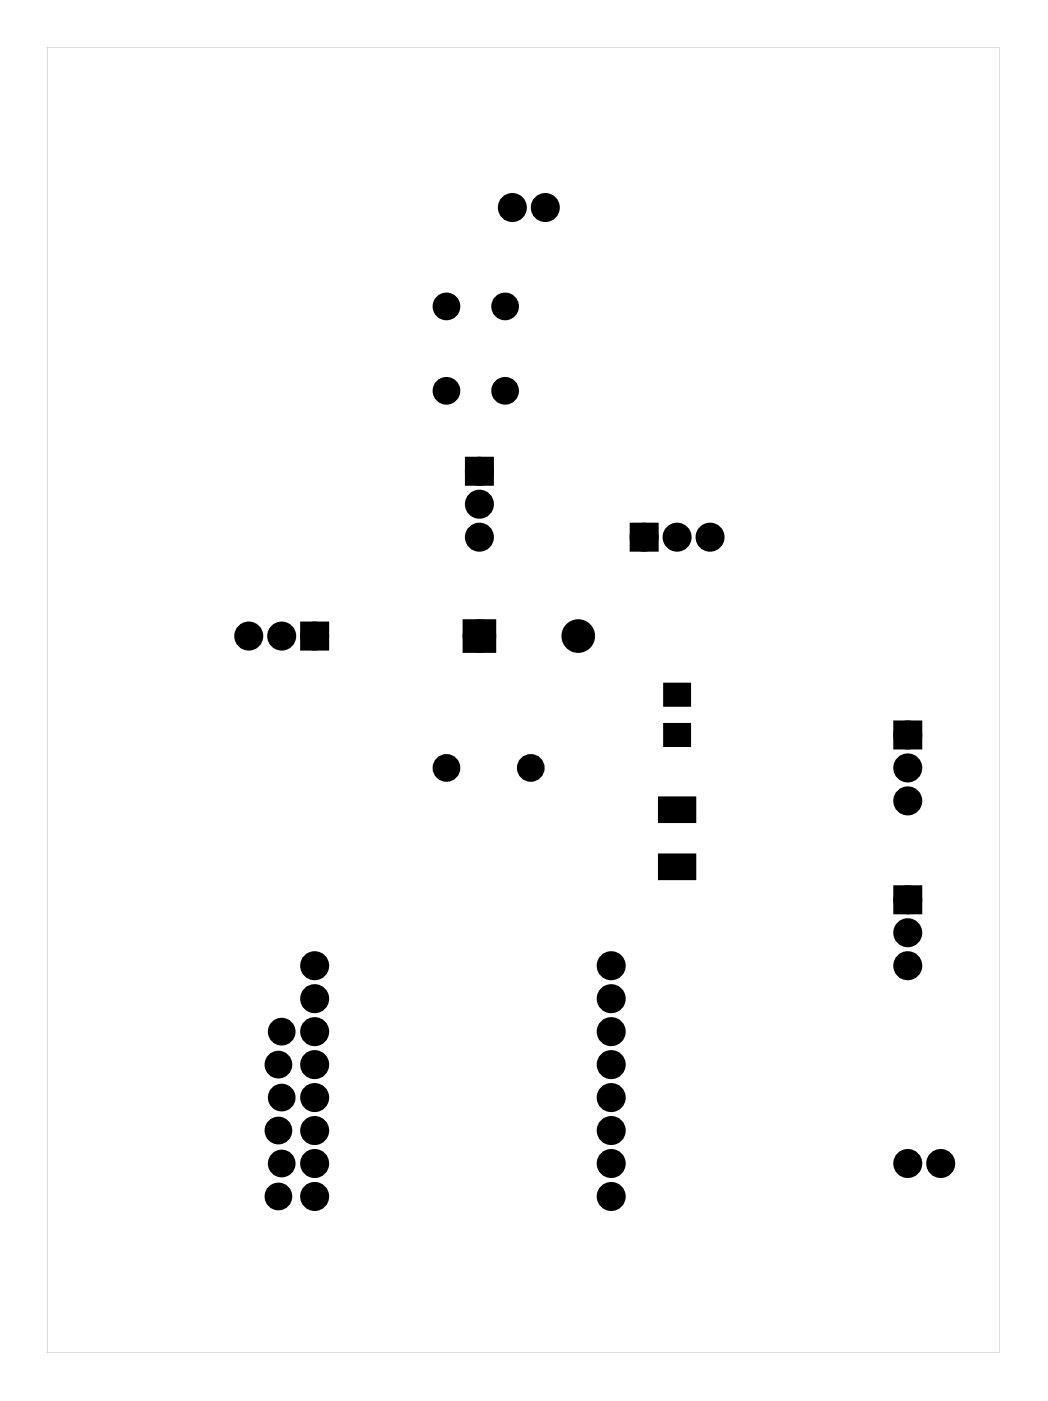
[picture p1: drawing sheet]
<svg xmlns="http://www.w3.org/2000/svg" width="81mm" height="108mm" viewBox="0 0 81 108" stroke-linecap="round" stroke-linejoin="round" font-family="sans-serif">
<g fill="#000">
<path d="M36.2 35.6h1.5v1.4h-1.5zM23.5 48.3h1.5v1.4h-1.5zM36 48.1h1.9v1.8h-1.9zM48.9 40.7h1.5v1.4h-1.5zM51.2 52.7h1.9v1.6h-1.9zM51.2 55.8h1.9v1.6h-1.9zM69.2 55.9h1.5v1.5h-1.5zM50.8 61.5h2.7v1.8h-2.7zM50.8 65.9h2.7v1.8h-2.7zM69.2 68.6h1.5v1.5h-1.5z"/>
<path d="M3.6 3.6h73.4v100.6h-73.4zM3.6 3.6v100.6h73.4v-100.6z"/>
</g>
<g fill="none" stroke="#000" stroke-width=".76" stroke-linecap="butt">
<path d="M36.2 35.6h1.5v1.4h-1.5zM23.5 48.3h1.5v1.4h-1.5zM36 48.1h1.9v1.8h-1.9zM48.9 40.7h1.5v1.4h-1.5zM69.2 55.9h1.5v1.5h-1.5zM69.2 68.6h1.5v1.5h-1.5z"/>
<circle cx="39.5" cy="16" r=".74"/>
<circle cx="42" cy="16" r=".74"/>
<circle cx="37" cy="38.9" r=".74"/>
<circle cx="37" cy="36.3" r=".74"/>
<circle cx="19.2" cy="49" r=".74"/>
<circle cx="21.7" cy="49" r=".74"/>
<circle cx="24.3" cy="49" r=".74"/>
<circle cx="37" cy="41.4" r=".74"/>
<circle cx="37" cy="49" r=".91"/>
<circle cx="44.6" cy="49" r=".91"/>
<circle cx="49.7" cy="41.4" r=".74"/>
<circle cx="52.2" cy="41.4" r=".74"/>
<circle cx="54.7" cy="41.4" r=".74"/>
<circle cx="70" cy="59.2" r=".74"/>
<circle cx="70" cy="56.6" r=".74"/>
<circle cx="24.3" cy="77" r=".74"/>
<circle cx="24.3" cy="74.4" r=".74"/>
<circle cx="24.3" cy="79.5" r=".74"/>
<circle cx="47.1" cy="77" r=".74"/>
<circle cx="47.1" cy="74.4" r=".74"/>
<circle cx="47.1" cy="79.5" r=".74"/>
<circle cx="70" cy="71.9" r=".74"/>
<circle cx="70" cy="69.3" r=".74"/>
<circle cx="70" cy="74.4" r=".74"/>
<circle cx="70" cy="61.7" r=".74"/>
<circle cx="24.3" cy="84.6" r=".74"/>
<circle cx="24.3" cy="92.2" r=".74"/>
<circle cx="24.3" cy="89.7" r=".74"/>
<circle cx="24.3" cy="82" r=".74"/>
<circle cx="24.3" cy="87.1" r=".74"/>
<circle cx="47.1" cy="84.6" r=".74"/>
<circle cx="47.1" cy="92.2" r=".74"/>
<circle cx="47.1" cy="89.7" r=".74"/>
<circle cx="47.1" cy="82" r=".74"/>
<circle cx="47.1" cy="87.1" r=".74"/>
<circle cx="70" cy="89.7" r=".74"/>
<circle cx="72.5" cy="89.7" r=".74"/>
</g>
<g fill="#000">
<circle cx="39.5" cy="16" r=".74"/>
<circle cx="42" cy="16" r=".74"/>
<circle cx="34.4" cy="23.6" r=".72"/>
<circle cx="34.4" cy="30.1" r=".72"/>
<circle cx="37" cy="38.9" r=".74"/>
<circle cx="37" cy="36.3" r=".74"/>
<circle cx="38.9" cy="23.6" r=".72"/>
<circle cx="38.9" cy="30.1" r=".72"/>
<circle cx="19.2" cy="49" r=".74"/>
<circle cx="21.7" cy="49" r=".74"/>
<circle cx="24.3" cy="49" r=".74"/>
<circle cx="34.4" cy="59.2" r=".69"/>
<circle cx="37" cy="41.4" r=".74"/>
<circle cx="37" cy="49" r=".91"/>
<circle cx="40.9" cy="59.2" r=".69"/>
<circle cx="44.6" cy="49" r=".91"/>
<circle cx="49.7" cy="41.4" r=".74"/>
<circle cx="52.2" cy="41.4" r=".74"/>
<circle cx="54.7" cy="41.4" r=".74"/>
<circle cx="70" cy="59.2" r=".74"/>
<circle cx="70" cy="56.6" r=".74"/>
<circle cx="21.7" cy="79.5" r=".72"/>
<circle cx="24.3" cy="77" r=".74"/>
<circle cx="24.3" cy="74.4" r=".74"/>
<circle cx="24.3" cy="79.5" r=".74"/>
<circle cx="47.1" cy="77" r=".74"/>
<circle cx="47.1" cy="79.5" r=".74"/>
<circle cx="47.1" cy="74.4" r=".74"/>
<circle cx="70" cy="61.7" r=".74"/>
<circle cx="70" cy="69.3" r=".74"/>
<circle cx="70" cy="71.9" r=".74"/>
<circle cx="70" cy="74.4" r=".74"/>
<circle cx="21.5" cy="87.1" r=".72"/>
<circle cx="21.5" cy="82" r=".72"/>
<circle cx="21.5" cy="92.2" r=".72"/>
<circle cx="21.7" cy="84.6" r=".72"/>
<circle cx="21.7" cy="89.7" r=".72"/>
<circle cx="24.3" cy="92.2" r=".74"/>
<circle cx="24.3" cy="87.1" r=".74"/>
<circle cx="24.3" cy="84.6" r=".74"/>
<circle cx="24.3" cy="89.7" r=".74"/>
<circle cx="24.3" cy="82" r=".74"/>
<circle cx="47.1" cy="92.2" r=".74"/>
<circle cx="47.1" cy="87.1" r=".74"/>
<circle cx="47.1" cy="89.7" r=".74"/>
<circle cx="47.1" cy="84.6" r=".74"/>
<circle cx="47.1" cy="82" r=".74"/>
<circle cx="70" cy="89.7" r=".74"/>
<circle cx="72.5" cy="89.7" r=".74"/>
</g>
<g fill="none" stroke="#000" stroke-width=".69" stroke-linecap="butt">
<circle cx="34.4" cy="23.6" r=".72"/>
<circle cx="34.4" cy="30.1" r=".72"/>
<circle cx="38.9" cy="23.6" r=".72"/>
<circle cx="38.9" cy="30.1" r=".72"/>
<circle cx="21.7" cy="79.5" r=".72"/>
<circle cx="21.5" cy="87.1" r=".72"/>
<circle cx="21.5" cy="82" r=".72"/>
<circle cx="21.5" cy="92.2" r=".72"/>
<circle cx="21.7" cy="84.6" r=".72"/>
<circle cx="21.7" cy="89.7" r=".72"/>
</g>
<path d="M51.2 52.7h1.9v1.6h-1.9zM51.2 55.8h1.9v1.6h-1.9zM50.8 61.5h2.7v1.8h-2.7zM50.8 65.9h2.7v1.8h-2.7z" fill="none" stroke="#000" stroke-width=".25"/>
<g fill="none" stroke="#000" stroke-width=".74" stroke-linecap="butt">
<circle cx="34.4" cy="59.2" r=".69"/>
<circle cx="40.9" cy="59.2" r=".69"/>
</g>
</svg>
